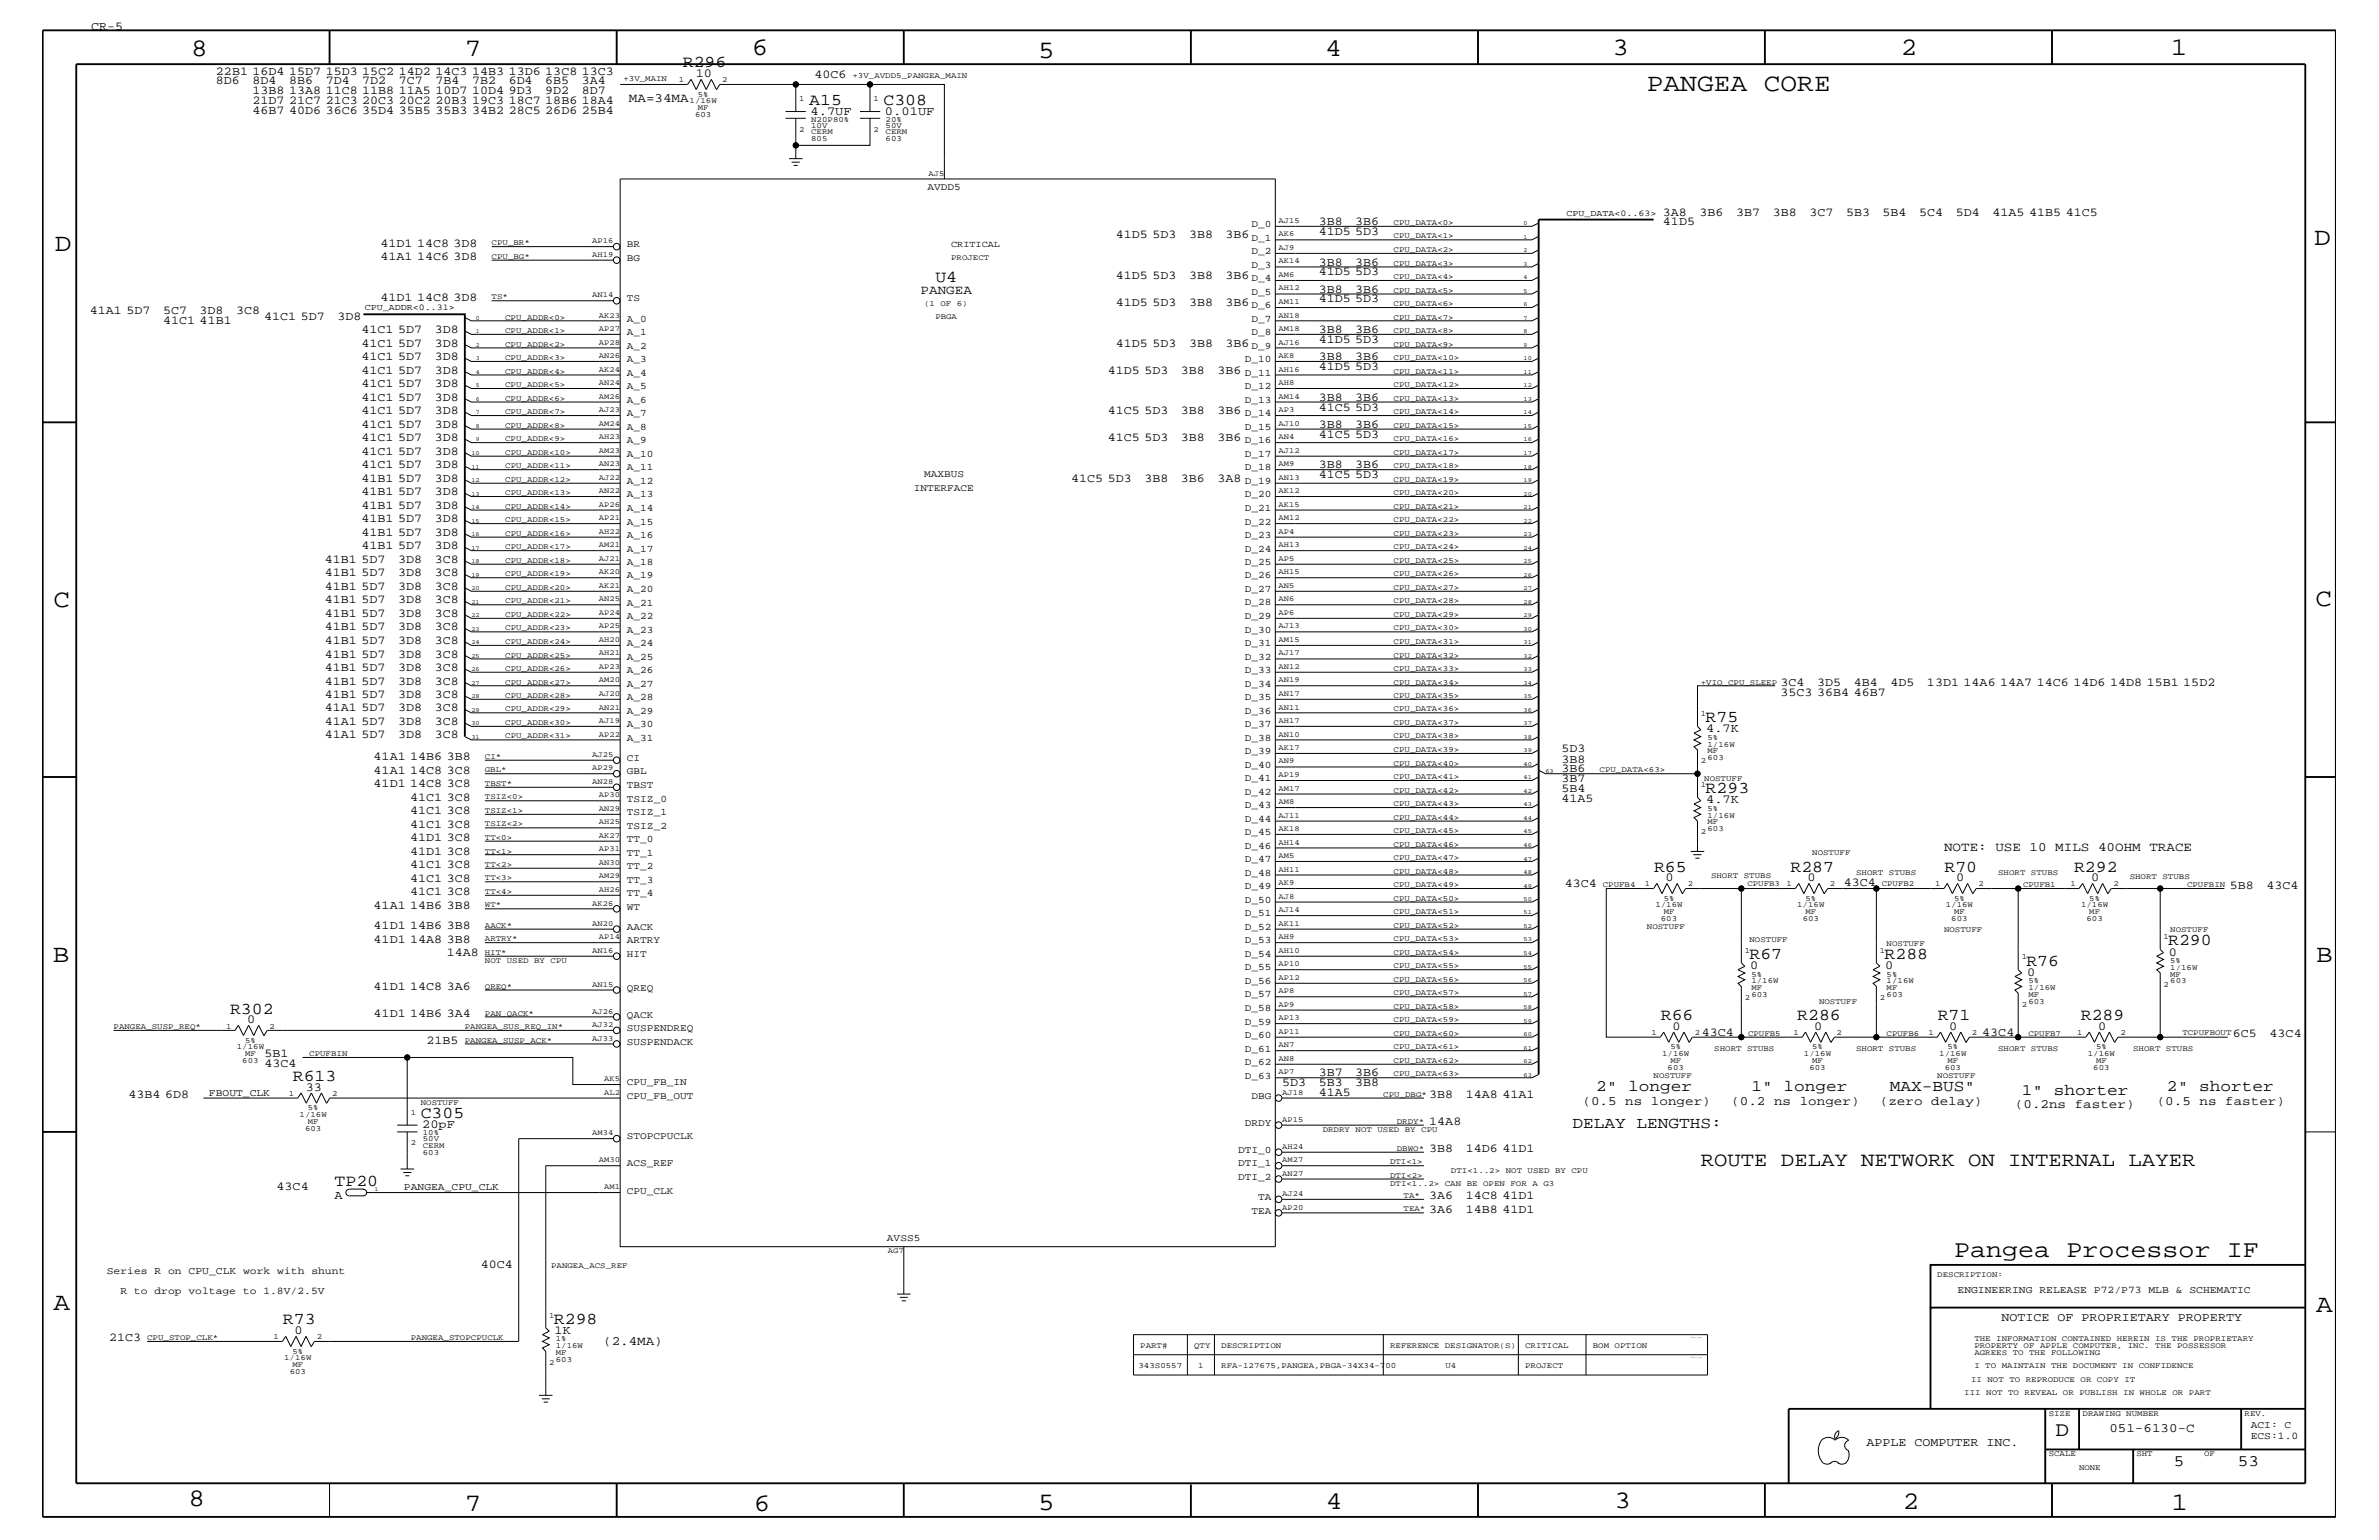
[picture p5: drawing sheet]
<svg xmlns="http://www.w3.org/2000/svg" width="432mm" height="279mm" viewBox="0 0 432 279" stroke-linecap="round" stroke-linejoin="round" font-family="sans-serif">
<defs><g id="words">
<g font-size="4.6">
<text x="34.7" y="10.2">8</text>
<text x="84.4" y="10.2">7</text>
<text x="136.4" y="10">6</text>
<text x="188.4" y="10.6">5</text>
<text x="240.5" y="10.2">4</text>
<text x="292.7" y="10">3</text>
<text x="345" y="9.9">2</text>
<text x="394" y="9.9">1</text>
<text x="298.9" y="16.6">PANGEA CORE</text>
<text x="9.9" y="45.6">D</text>
<text x="420" y="44.5">D</text>
<text x="9.7" y="110.2">C</text>
<text x="420.3" y="110">C</text>
<text x="9.6" y="174.6">B</text>
<text x="420.4" y="174.5">B</text>
<text x="9.7" y="237.7">A</text>
<text x="420.4" y="238.1">A</text>
<text x="34.2" y="273.3">8</text>
<text x="84.4" y="274.1">7</text>
<text x="136.8" y="274.1">6</text>
<text x="188.4" y="273.9">5</text>
<text x="240.7" y="273.8">4</text>
<text x="293" y="273.6">3</text>
<text x="345.4" y="273.8">2</text>
<text x="394.2" y="274">1</text>
</g>
<text font-size="4.4" x="354.7" y="228">Pangea Processor IF</text>
<text font-size="3.8" x="373.1" y="260.5">D</text>
<text font-size="3.6" x="308.7" y="211.5">ROUTE DELAY NETWORK ON INTERNAL LAYER</text>
<g font-size="3">
<text x="123.9" y="12.2">R296</text>
<text x="146.9" y="19">A15</text>
<text x="160.4" y="19">C308</text>
<text x="169.8" y="51.1">U4</text>
<text x="309.6" y="131.1">R75</text>
<text x="309.6" y="143.9">R293</text>
<text x="300.2" y="158.2">R65</text>
<text x="325" y="158.2">R287</text>
<text x="352.9" y="158.2">R70</text>
<text x="376.4" y="158.2">R292</text>
<text x="317.5" y="173.9">R67</text>
<text x="342.1" y="173.9">R288</text>
<text x="393.5" y="171.5">R290</text>
<text x="367.8" y="175.2">R76</text>
<text x="41.8" y="183.9">R302</text>
<text x="301.5" y="185.1">R66</text>
<text x="326.2" y="185.1">R286</text>
<text x="351.7" y="185.1">R71</text>
<text x="377.7" y="185.1">R289</text>
<text x="53.1" y="196.2">R613</text>
<text x="76.4" y="202.9">C305</text>
<text x="60.7" y="215.1">TP20</text>
<text x="51.4" y="240.3">R73</text>
<text x="100.5" y="240.2">R298</text>
</g>
<g font-size="2.9">
<text x="289.7" y="198">2&quot; longer</text>
<text x="317.9" y="198">1&quot; longer</text>
<text x="343" y="198">MAX-BUS&quot;</text>
<text x="393.3" y="198">2&quot; shorter</text>
<text x="366.9" y="198.6">1&quot; shorter</text>
<text x="285.4" y="204.7">DELAY LENGTHS:</text>
<text x="394.5" y="266">5</text>
<text x="406.2" y="266">53</text>
</g>
<g font-size="2.3">
<text x="114.2" y="18.4">MA=34MA</text>
<text x="167.1" y="53.3">PANGEA</text>
<text x="352.8" y="154.5">NOTE: USE 10 MILS 40OHM TRACE</text>
<text x="287.2" y="200.4">(0.5 ns longer)</text>
<text x="314.2" y="200.4">(0.2 ns longer)</text>
<text x="341.2" y="200.4">(zero delay)</text>
<text x="365.7" y="201">(0.2ns faster)</text>
<text x="391.5" y="200.4">(0.5 ns faster)</text>
<text x="109.5" y="244">(2.4MA)</text>
<text x="382.9" y="259.9">051-6130-C</text>
</g>
<g font-size="2.2">
<text x="16.6" y="5.5">CR-5</text>
<text x="39.2" y="15.3">8D6</text>
<text x="39.2" y="13.5">22B1 16D4 15D7 15D3 15C2 14D2 14C3 14B3 13D6 13C8 13C3</text>
<text x="45.8" y="15.3">8D4</text>
<text x="45.8" y="17.1">13B8 13A8 11C8 11B8 11A5 10D7 10D4 9D3</text>
<text x="52.5" y="15.3">8B6</text>
<text x="59.1" y="15.3">7D4</text>
<text x="65.7" y="15.3">7D2</text>
<text x="72.4" y="15.3">7C7</text>
<text x="79" y="15.3">7B4</text>
<text x="85.7" y="15.3">7B2</text>
<text x="92.3" y="15.3">6D4</text>
<text x="99" y="15.3">6B5</text>
<text x="99" y="17.1">9D2</text>
<text x="105.6" y="15.3">3A4</text>
<text x="105.6" y="17.1">8D7</text>
<text x="126.3" y="14">10</text>
<text x="147.8" y="14.1">40C6</text>
<text x="45.8" y="18.9">21D7 21C7 21C3 20C3 20C2 20B3 19C3 18C7 18B6 18A4</text>
<text x="45.8" y="20.7">46B7 40D6 36C6 35D4 35B5 35B3 34B2 28C5 26D6 25B4</text>
<text x="147.1" y="20.8">4.7UF</text>
<text x="160.6" y="20.8">0.01UF</text>
<text x="239.4" y="40.8">3B8</text>
<text x="246" y="40.8">3B6</text>
<text x="301.8" y="39.1">3A8</text>
<text x="301.8" y="40.9">41D5</text>
<text x="308.5" y="39.1">3B6</text>
<text x="315.1" y="39.1">3B7</text>
<text x="321.8" y="39.1">3B8</text>
<text x="328.4" y="39.1">3C7</text>
<text x="335.1" y="39.1">5B3</text>
<text x="341.7" y="39.1">5B4</text>
<text x="348.4" y="39.1">5C4</text>
<text x="355" y="39.1">5D4</text>
<text x="361.7" y="39.1">41A5 41B5 41C5</text>
<text x="69" y="44.7">41D1 14C8 3D8</text>
<text x="69" y="47.2">41A1 14C6 3D8</text>
<text x="202.5" y="43.3">41D5 5D3</text>
<text x="215.8" y="43.3">3B8</text>
<text x="222.5" y="43.3">3B6</text>
<text x="239.4" y="42.6">41D5 5D3</text>
<text x="202.5" y="50.6">41D5 5D3</text>
<text x="215.8" y="50.6">3B8</text>
<text x="222.5" y="50.6">3B6</text>
<text x="239.4" y="53.1">3B8</text>
<text x="239.4" y="48.2">3B8</text>
<text x="239.4" y="50">41D5 5D3</text>
<text x="246" y="53.1">3B6</text>
<text x="246" y="48.2">3B6</text>
<text x="16.3" y="57">41A1 5D7</text>
<text x="29.6" y="57">5C7</text>
<text x="29.6" y="58.8">41C1 41B1</text>
<text x="36.2" y="57">3D8</text>
<text x="42.9" y="57">3C8</text>
<text x="48" y="58">41C1 5D7</text>
<text x="61.3" y="58">3D8</text>
<text x="69" y="54.6">41D1 14C8 3D8</text>
<text x="202.5" y="55.5">41D5 5D3</text>
<text x="215.8" y="55.5">3B8</text>
<text x="222.5" y="55.5">3B6</text>
<text x="239.4" y="54.9">41D5 5D3</text>
<text x="65.6" y="65.3">41C1 5D7</text>
<text x="65.6" y="60.5">41C1 5D7</text>
<text x="65.6" y="62.9">41C1 5D7</text>
<text x="78.9" y="65.3">3D8</text>
<text x="78.9" y="60.5">3D8</text>
<text x="78.9" y="62.9">3D8</text>
<text x="202.5" y="62.9">41D5 5D3</text>
<text x="215.8" y="62.9">3B8</text>
<text x="222.5" y="62.9">3B6</text>
<text x="239.4" y="65.3">3B8</text>
<text x="239.4" y="60.5">3B8</text>
<text x="239.4" y="62.2">41D5 5D3</text>
<text x="246" y="65.3">3B6</text>
<text x="246" y="60.5">3B6</text>
<text x="65.6" y="70.2">41C1 5D7</text>
<text x="65.6" y="67.8">41C1 5D7</text>
<text x="78.9" y="70.2">3D8</text>
<text x="78.9" y="67.8">3D8</text>
<text x="201.1" y="67.8">41D5 5D3</text>
<text x="214.3" y="67.8">3B8</text>
<text x="221" y="67.8">3B6</text>
<text x="239.4" y="67.1">41D5 5D3</text>
<text x="65.6" y="77.6">41C1 5D7</text>
<text x="65.6" y="75.1">41C1 5D7</text>
<text x="65.6" y="72.7">41C1 5D7</text>
<text x="78.9" y="77.6">3D8</text>
<text x="78.9" y="75.1">3D8</text>
<text x="78.9" y="72.7">3D8</text>
<text x="201.1" y="75.1">41C5 5D3</text>
<text x="214.3" y="75.1">3B8</text>
<text x="221" y="75.1">3B6</text>
<text x="239.4" y="77.6">3B8</text>
<text x="239.4" y="72.7">3B8</text>
<text x="239.4" y="74.5">41C5 5D3</text>
<text x="246" y="77.6">3B6</text>
<text x="246" y="72.7">3B6</text>
<text x="65.6" y="82.5">41C1 5D7</text>
<text x="65.6" y="80.1">41C1 5D7</text>
<text x="78.9" y="82.5">3D8</text>
<text x="78.9" y="80.1">3D8</text>
<text x="201.1" y="80.1">41C5 5D3</text>
<text x="214.3" y="80.1">3B8</text>
<text x="221" y="80.1">3B6</text>
<text x="239.4" y="79.4">41C5 5D3</text>
<text x="65.6" y="89.9">41B1 5D7</text>
<text x="65.6" y="87.4">41B1 5D7</text>
<text x="65.6" y="85">41C1 5D7</text>
<text x="78.9" y="89.9">3D8</text>
<text x="78.9" y="87.4">3D8</text>
<text x="78.9" y="85">3D8</text>
<text x="194.4" y="87.4">41C5 5D3</text>
<text x="207.7" y="87.4">3B8</text>
<text x="214.3" y="87.4">3B6</text>
<text x="221" y="87.4">3A8</text>
<text x="239.4" y="85">3B8</text>
<text x="239.4" y="86.7">41C5 5D3</text>
<text x="246" y="85">3B6</text>
<text x="65.6" y="94.8">41B1 5D7</text>
<text x="65.6" y="92.3">41B1 5D7</text>
<text x="78.9" y="94.8">3D8</text>
<text x="78.9" y="92.3">3D8</text>
<text x="65.6" y="99.7">41B1 5D7</text>
<text x="65.6" y="97.2">41B1 5D7</text>
<text x="78.9" y="99.7">3D8</text>
<text x="78.9" y="97.2">3D8</text>
<text x="59" y="107">41B1 5D7</text>
<text x="59" y="104.6">41B1 5D7</text>
<text x="59" y="102.1">41B1 5D7</text>
<text x="72.3" y="107">3D8</text>
<text x="72.3" y="104.6">3D8</text>
<text x="72.3" y="102.1">3D8</text>
<text x="78.9" y="107">3C8</text>
<text x="78.9" y="104.6">3C8</text>
<text x="78.9" y="102.1">3C8</text>
<text x="59" y="111.9">41B1 5D7</text>
<text x="59" y="109.5">41B1 5D7</text>
<text x="72.3" y="111.9">3D8</text>
<text x="72.3" y="109.5">3D8</text>
<text x="78.9" y="111.9">3C8</text>
<text x="78.9" y="109.5">3C8</text>
<text x="59" y="119.3">41B1 5D7</text>
<text x="59" y="116.8">41B1 5D7</text>
<text x="59" y="114.4">41B1 5D7</text>
<text x="72.3" y="119.3">3D8</text>
<text x="72.3" y="116.8">3D8</text>
<text x="72.3" y="114.4">3D8</text>
<text x="78.9" y="119.3">3C8</text>
<text x="78.9" y="116.8">3C8</text>
<text x="78.9" y="114.4">3C8</text>
<text x="59" y="124.2">41B1 5D7</text>
<text x="59" y="121.8">41B1 5D7</text>
<text x="72.3" y="124.2">3D8</text>
<text x="72.3" y="121.8">3D8</text>
<text x="78.9" y="124.2">3C8</text>
<text x="78.9" y="121.8">3C8</text>
<text x="323.2" y="124.4">3C4</text>
<text x="329.8" y="124.4">3D5</text>
<text x="336.5" y="124.4">4B4</text>
<text x="343.1" y="124.4">4D5</text>
<text x="349.8" y="124.4">13D1 14A6 14A7 14C6 14D6 14D8 15B1 15D2</text>
<text x="59" y="131.5">41A1 5D7</text>
<text x="59" y="129.1">41A1 5D7</text>
<text x="59" y="126.6">41B1 5D7</text>
<text x="72.3" y="131.5">3D8</text>
<text x="72.3" y="129.1">3D8</text>
<text x="72.3" y="126.6">3D8</text>
<text x="78.9" y="131.5">3C8</text>
<text x="78.9" y="129.1">3C8</text>
<text x="78.9" y="126.6">3C8</text>
<text x="323.2" y="126.2">35C3 36B4 46B7</text>
<text x="59" y="134">41A1 5D7</text>
<text x="67.8" y="137.9">41A1 14B6 3B8</text>
<text x="72.3" y="134">3D8</text>
<text x="78.9" y="134">3C8</text>
<text x="283.4" y="136.5">5D3</text>
<text x="309.7" y="132.9">4.7K</text>
<text x="67.8" y="142.8">41D1 14C8 3C8</text>
<text x="67.8" y="140.4">41A1 14C8 3C8</text>
<text x="283.4" y="140.1">3B6</text>
<text x="283.4" y="141.9">3B7</text>
<text x="283.4" y="138.3">3B8</text>
<text x="283.4" y="143.7">5B4</text>
<text x="74.5" y="147.7">41C1 3C8</text>
<text x="74.5" y="145.3">41C1 3C8</text>
<text x="283.4" y="145.5">41A5</text>
<text x="309.7" y="145.8">4.7K</text>
<text x="74.5" y="155.1">41D1 3C8</text>
<text x="74.5" y="152.6">41D1 3C8</text>
<text x="74.5" y="150.2">41C1 3C8</text>
<text x="74.5" y="160">41C1 3C8</text>
<text x="74.5" y="157.5">41C1 3C8</text>
<text x="284" y="161">43C4</text>
<text x="302.3" y="159.9">0</text>
<text x="328.1" y="159.9">0</text>
<text x="334.6" y="160.8">43C4</text>
<text x="355" y="159.9">0</text>
<text x="379.6" y="159.9">0</text>
<text x="404.7" y="161.2">5B8</text>
<text x="411.4" y="161.2">43C4</text>
<text x="67.8" y="164.9">41A1 14B6 3B8</text>
<text x="74.5" y="162.4">41C1 3C8</text>
<text x="67.8" y="171">41D1 14A8 3B8</text>
<text x="67.8" y="168.6">41D1 14B6 3B8</text>
<text x="81.1" y="173.5">14A8</text>
<text x="393.7" y="173.4">0</text>
<text x="67.8" y="179.6">41D1 14C8 3A6</text>
<text x="317.7" y="175.8">0</text>
<text x="342.2" y="175.8">0</text>
<text x="367.9" y="177">0</text>
<text x="44.9" y="185.6">0</text>
<text x="67.8" y="184.5">41D1 14B6 3A4</text>
<text x="48" y="191.9">5B1</text>
<text x="77.4" y="189.4">21B5</text>
<text x="303.6" y="186.8">0</text>
<text x="308.9" y="188">43C4</text>
<text x="329.3" y="186.8">0</text>
<text x="353.8" y="186.8">0</text>
<text x="359.8" y="188">43C4</text>
<text x="380.8" y="186.8">0</text>
<text x="405.3" y="188.2">6C5</text>
<text x="411.9" y="188.2">43C4</text>
<text x="48" y="193.6">43C4</text>
<text x="55.5" y="197.9">33</text>
<text x="232.7" y="197.1">5D3</text>
<text x="239.4" y="195.3">3B7</text>
<text x="239.4" y="197.1">5B3</text>
<text x="246" y="195.3">3B6</text>
<text x="246" y="197.1">3B8</text>
<text x="23.3" y="199.2">43B4 6D8</text>
<text x="239.4" y="198.9">41A5</text>
<text x="259.4" y="199.2">3B8</text>
<text x="266.1" y="199.2">14A8 41A1</text>
<text x="76.6" y="204.7">20pF</text>
<text x="259.4" y="204.1">14A8</text>
<text x="259.4" y="209">3B8</text>
<text x="266.1" y="209">14D6 41D1</text>
<text x="50.2" y="216">43C4</text>
<text x="60.7" y="217.5">A</text>
<text x="259.4" y="220">3A6</text>
<text x="259.4" y="217.6">3A6</text>
<text x="266.1" y="220">14B8 41D1</text>
<text x="266.1" y="217.6">14C8 41D1</text>
<text x="87.2" y="230">40C4</text>
<text x="363.3" y="239.7">NOTICE OF PROPRIETARY PROPERTY</text>
<text x="19.8" y="243.4">21C3</text>
<text x="53.4" y="242">0</text>
<text x="100.7" y="242">1K</text>
<text x="338.8" y="262.3">APPLE COMPUTER INC.</text>
</g>
<g font-size="1.9">
<text x="37.9" y="198.8">FBOUT_CLK</text>
<text x="73.3" y="216">PANGEA_CPU_CLK</text>
<text x="19.4" y="231.1">Series R on CPU_CLK work with shunt</text>
<text x="21.8" y="234.8">R to drop voltage to 1.8V/2.5V</text>
<text x="355.3" y="234.7">ENGINEERING RELEASE P72/P73 MLB &amp; SCHEMATIC</text>
<text x="408.5" y="261.1">ECS:1.0</text>
<text x="408.5" y="259.1">ACI: C</text>
</g>
<g font-size="1.8">
<text x="168.3" y="34.5">AVDD5</text>
<text x="227.2" y="41.2">D_0</text>
<text x="113.8" y="44.9">BR</text>
<text x="113.8" y="47.3">BG</text>
<text x="227.2" y="46.1">D_2</text>
<text x="227.2" y="43.6">D_1</text>
<text x="227.2" y="53.5">D_5</text>
<text x="227.2" y="51">D_4</text>
<text x="227.2" y="48.6">D_3</text>
<text x="113.8" y="58.4">A_0</text>
<text x="113.8" y="54.7">TS</text>
<text x="227.2" y="58.4">D_7</text>
<text x="227.2" y="55.9">D_6</text>
<text x="113.8" y="65.7">A_3</text>
<text x="113.8" y="63.3">A_2</text>
<text x="113.8" y="60.8">A_1</text>
<text x="225.9" y="65.7">D_10</text>
<text x="227.2" y="63.3">D_9</text>
<text x="227.2" y="60.8">D_8</text>
<text x="113.8" y="70.7">A_5</text>
<text x="113.8" y="68.2">A_4</text>
<text x="225.9" y="70.7">D_12</text>
<text x="225.9" y="68.2">D_11</text>
<text x="113.8" y="73.1">A_6</text>
<text x="113.8" y="75.5">A_7</text>
<text x="113.8" y="78">A_8</text>
<text x="225.9" y="78">D_15</text>
<text x="225.9" y="75.5">D_14</text>
<text x="225.9" y="73.1">D_13</text>
<text x="113.8" y="82.9">A_10</text>
<text x="113.8" y="80.4">A_9</text>
<text x="225.9" y="82.9">D_17</text>
<text x="225.9" y="80.4">D_16</text>
<text x="113.8" y="87.8">A_12</text>
<text x="113.8" y="85.3">A_11</text>
<text x="165.9" y="89">INTERFACE</text>
<text x="167.7" y="86.6">MAXBUS</text>
<text x="225.9" y="87.8">D_19</text>
<text x="225.9" y="85.3">D_18</text>
<text x="113.8" y="95.2">A_15</text>
<text x="113.8" y="90.3">A_13</text>
<text x="113.8" y="92.7">A_14</text>
<text x="225.9" y="92.7">D_21</text>
<text x="225.9" y="95.2">D_22</text>
<text x="225.9" y="90.3">D_20</text>
<text x="113.8" y="97.6">A_16</text>
<text x="113.8" y="100.1">A_17</text>
<text x="225.9" y="100.1">D_24</text>
<text x="225.9" y="97.6">D_23</text>
<text x="113.8" y="107.4">A_20</text>
<text x="113.8" y="102.5">A_18</text>
<text x="113.8" y="104.9">A_19</text>
<text x="225.9" y="107.4">D_27</text>
<text x="225.9" y="104.9">D_26</text>
<text x="225.9" y="102.5">D_25</text>
<text x="113.8" y="112.3">A_22</text>
<text x="113.8" y="109.9">A_21</text>
<text x="225.9" y="112.3">D_29</text>
<text x="225.9" y="109.9">D_28</text>
<text x="113.8" y="119.7">A_25</text>
<text x="113.8" y="114.8">A_23</text>
<text x="113.8" y="117.2">A_24</text>
<text x="225.9" y="119.7">D_32</text>
<text x="225.9" y="117.2">D_31</text>
<text x="225.9" y="114.8">D_30</text>
<text x="113.8" y="122.1">A_26</text>
<text x="113.8" y="124.6">A_27</text>
<text x="225.9" y="124.6">D_34</text>
<text x="225.9" y="122.1">D_33</text>
<text x="113.8" y="132">A_30</text>
<text x="113.8" y="129.5">A_29</text>
<text x="113.8" y="127">A_28</text>
<text x="225.9" y="129.5">D_36</text>
<text x="225.9" y="127">D_35</text>
<text x="225.9" y="132">D_37</text>
<text x="113.8" y="134.4">A_31</text>
<text x="225.9" y="136.8">D_39</text>
<text x="225.9" y="134.4">D_38</text>
<text x="113.8" y="138">CI</text>
<text x="113.8" y="140.5">GBL</text>
<text x="113.8" y="143">TBST</text>
<text x="225.9" y="141.7">D_41</text>
<text x="225.9" y="139.3">D_40</text>
<text x="113.8" y="147.9">TSIZ_1</text>
<text x="113.8" y="145.4">TSIZ_0</text>
<text x="225.9" y="149.1">D_44</text>
<text x="225.9" y="146.6">D_43</text>
<text x="225.9" y="144.2">D_42</text>
<text x="113.8" y="152.8">TT_0</text>
<text x="113.8" y="150.3">TSIZ_2</text>
<text x="113.8" y="155.2">TT_1</text>
<text x="225.9" y="154">D_46</text>
<text x="225.9" y="151.6">D_45</text>
<text x="113.8" y="160.1">TT_3</text>
<text x="113.8" y="157.7">TT_2</text>
<text x="225.9" y="161.4">D_49</text>
<text x="225.9" y="158.9">D_48</text>
<text x="225.9" y="156.5">D_47</text>
<text x="113.8" y="165.1">WT</text>
<text x="113.8" y="162.6">TT_4</text>
<text x="225.9" y="166.2">D_51</text>
<text x="225.9" y="163.8">D_50</text>
<text x="113.8" y="173.6">HIT</text>
<text x="113.8" y="171.2">ARTRY</text>
<text x="113.8" y="168.7">AACK</text>
<text x="225.9" y="173.6">D_54</text>
<text x="225.9" y="171.2">D_53</text>
<text x="225.9" y="168.7">D_52</text>
<text x="113.8" y="179.7">QREQ</text>
<text x="225.9" y="178.5">D_56</text>
<text x="225.9" y="176.1">D_55</text>
<text x="113.8" y="184.7">QACK</text>
<text x="225.9" y="185.9">D_59</text>
<text x="225.9" y="183.4">D_58</text>
<text x="225.9" y="181">D_57</text>
<text x="113.8" y="189.6">SUSPENDACK</text>
<text x="113.8" y="187.1">SUSPENDREQ</text>
<text x="225.9" y="190.8">D_61</text>
<text x="225.9" y="188.3">D_60</text>
<text x="113.8" y="196.9">CPU_FB_IN</text>
<text x="225.9" y="195.7">D_63</text>
<text x="225.9" y="193.3">D_62</text>
<text x="113.8" y="199.3">CPU_FB_OUT</text>
<text x="227.2" y="199.3">DBG</text>
<text x="113.8" y="206.7">STOPCPUCLK</text>
<text x="224.7" y="209.2">DTI_0</text>
<text x="225.9" y="204.3">DRDY</text>
<text x="113.8" y="211.6">ACS_REF</text>
<text x="224.7" y="214.1">DTI_2</text>
<text x="224.7" y="211.6">DTI_1</text>
<text x="113.8" y="216.5">CPU_CLK</text>
<text x="227.2" y="220.2">TEA</text>
<text x="228.4" y="217.8">TA</text>
<text x="161" y="225.1">AVSS5</text>
</g>
<text font-size="1.7" x="172.6" y="44.7">CRITICAL</text>
<g font-size="1.6">
<text x="284.3" y="39.1">CPU_DATA&lt;0..63&gt;</text>
<text x="66.2" y="56.3">CPU_ADDR&lt;0..31&gt;</text>
</g>
<g font-size="1.5">
<text x="113.2" y="14.6">+3V_MAIN</text>
<text x="123.2" y="14.9">1</text>
<text x="126.7" y="17.5">5%</text>
<text x="131.1" y="14.9">2</text>
<text x="154.7" y="14.1">+3V_AVDD5_PANGEA_MAIN</text>
<text x="125.2" y="18.8">1/16W</text>
<text x="126.2" y="21.2">603</text>
<text x="126.7" y="20">MF</text>
<text x="145" y="23.9">2</text>
<text x="145" y="18.4">1</text>
<text x="147.2" y="23.2">10V</text>
<text x="147.2" y="22.1">N20P80%</text>
<text x="158.5" y="23.9">2</text>
<text x="158.5" y="18.4">1</text>
<text x="160.7" y="23.2">50V</text>
<text x="160.7" y="22.1">20%</text>
<text x="147.2" y="25.6">805</text>
<text x="147.2" y="24.4">CERM</text>
<text x="160.7" y="25.6">603</text>
<text x="160.7" y="24.4">CERM</text>
<text x="252.9" y="40.8">CPU_DATA&lt;0&gt;</text>
<text x="89.2" y="44.5">CPU_BR*</text>
<text x="89.2" y="46.9">CPU_BG*</text>
<text x="172.6" y="47.2">PROJECT</text>
<text x="252.9" y="43.3">CPU_DATA&lt;1&gt;</text>
<text x="252.9" y="45.7">CPU_DATA&lt;2&gt;</text>
<text x="252.9" y="50.6">CPU_DATA&lt;4&gt;</text>
<text x="252.9" y="53.1">CPU_DATA&lt;5&gt;</text>
<text x="252.9" y="48.2">CPU_DATA&lt;3&gt;</text>
<text x="89.2" y="54.3">TS*</text>
<text x="91.7" y="58">CPU_ADDR&lt;0&gt;</text>
<text x="167.7" y="55.5">(1 OF 6)</text>
<text x="169.8" y="57.9">PBGA</text>
<text x="252.9" y="55.5">CPU_DATA&lt;6&gt;</text>
<text x="252.9" y="58">CPU_DATA&lt;7&gt;</text>
<text x="91.7" y="65.3">CPU_ADDR&lt;3&gt;</text>
<text x="91.7" y="60.5">CPU_ADDR&lt;1&gt;</text>
<text x="91.7" y="62.9">CPU_ADDR&lt;2&gt;</text>
<text x="252.9" y="62.9">CPU_DATA&lt;9&gt;</text>
<text x="252.9" y="65.3">CPU_DATA&lt;10&gt;</text>
<text x="252.9" y="60.5">CPU_DATA&lt;8&gt;</text>
<text x="91.7" y="70.2">CPU_ADDR&lt;5&gt;</text>
<text x="91.7" y="67.8">CPU_ADDR&lt;4&gt;</text>
<text x="252.9" y="67.8">CPU_DATA&lt;11&gt;</text>
<text x="252.9" y="70.2">CPU_DATA&lt;12&gt;</text>
<text x="91.7" y="77.6">CPU_ADDR&lt;8&gt;</text>
<text x="91.7" y="75.1">CPU_ADDR&lt;7&gt;</text>
<text x="91.7" y="72.7">CPU_ADDR&lt;6&gt;</text>
<text x="252.9" y="75.1">CPU_DATA&lt;14&gt;</text>
<text x="252.9" y="77.6">CPU_DATA&lt;15&gt;</text>
<text x="252.9" y="72.7">CPU_DATA&lt;13&gt;</text>
<text x="91.7" y="82.5">CPU_ADDR&lt;10&gt;</text>
<text x="91.7" y="80.1">CPU_ADDR&lt;9&gt;</text>
<text x="252.9" y="80">CPU_DATA&lt;16&gt;</text>
<text x="252.9" y="82.5">CPU_DATA&lt;17&gt;</text>
<text x="91.7" y="89.9">CPU_ADDR&lt;13&gt;</text>
<text x="91.7" y="87.4">CPU_ADDR&lt;12&gt;</text>
<text x="91.7" y="85">CPU_ADDR&lt;11&gt;</text>
<text x="252.9" y="87.4">CPU_DATA&lt;19&gt;</text>
<text x="252.9" y="89.9">CPU_DATA&lt;20&gt;</text>
<text x="252.9" y="85">CPU_DATA&lt;18&gt;</text>
<text x="91.7" y="94.8">CPU_ADDR&lt;15&gt;</text>
<text x="91.7" y="92.3">CPU_ADDR&lt;14&gt;</text>
<text x="252.9" y="94.8">CPU_DATA&lt;22&gt;</text>
<text x="252.9" y="92.3">CPU_DATA&lt;21&gt;</text>
<text x="91.7" y="99.7">CPU_ADDR&lt;17&gt;</text>
<text x="91.7" y="97.2">CPU_ADDR&lt;16&gt;</text>
<text x="252.9" y="99.7">CPU_DATA&lt;24&gt;</text>
<text x="252.9" y="97.2">CPU_DATA&lt;23&gt;</text>
<text x="91.7" y="107">CPU_ADDR&lt;20&gt;</text>
<text x="91.7" y="104.6">CPU_ADDR&lt;19&gt;</text>
<text x="91.7" y="102.1">CPU_ADDR&lt;18&gt;</text>
<text x="252.9" y="107">CPU_DATA&lt;27&gt;</text>
<text x="252.9" y="104.6">CPU_DATA&lt;26&gt;</text>
<text x="252.9" y="102.1">CPU_DATA&lt;25&gt;</text>
<text x="91.7" y="111.9">CPU_ADDR&lt;22&gt;</text>
<text x="91.7" y="109.5">CPU_ADDR&lt;21&gt;</text>
<text x="252.9" y="111.9">CPU_DATA&lt;29&gt;</text>
<text x="252.9" y="109.5">CPU_DATA&lt;28&gt;</text>
<text x="91.7" y="119.3">CPU_ADDR&lt;25&gt;</text>
<text x="91.7" y="116.8">CPU_ADDR&lt;24&gt;</text>
<text x="91.7" y="114.4">CPU_ADDR&lt;23&gt;</text>
<text x="252.9" y="119.3">CPU_DATA&lt;32&gt;</text>
<text x="252.9" y="116.8">CPU_DATA&lt;31&gt;</text>
<text x="252.9" y="114.4">CPU_DATA&lt;30&gt;</text>
<text x="91.7" y="124.2">CPU_ADDR&lt;27&gt;</text>
<text x="91.7" y="121.8">CPU_ADDR&lt;26&gt;</text>
<text x="252.9" y="124.2">CPU_DATA&lt;34&gt;</text>
<text x="252.9" y="121.7">CPU_DATA&lt;33&gt;</text>
<text x="308.7" y="124.2">+VIO_CPU_SLEEP</text>
<text x="91.7" y="131.5">CPU_ADDR&lt;30&gt;</text>
<text x="91.7" y="129.1">CPU_ADDR&lt;29&gt;</text>
<text x="91.7" y="126.6">CPU_ADDR&lt;28&gt;</text>
<text x="252.9" y="131.5">CPU_DATA&lt;37&gt;</text>
<text x="252.9" y="126.6">CPU_DATA&lt;35&gt;</text>
<text x="252.9" y="129.1">CPU_DATA&lt;36&gt;</text>
<text x="308.7" y="130">1</text>
<text x="88" y="137.7">CI*</text>
<text x="91.7" y="134">CPU_ADDR&lt;31&gt;</text>
<text x="252.9" y="136.4">CPU_DATA&lt;39&gt;</text>
<text x="252.9" y="134">CPU_DATA&lt;38&gt;</text>
<text x="309.9" y="137.9">603</text>
<text x="309.9" y="136.7">MF</text>
<text x="309.9" y="135.5">1/16W</text>
<text x="309.9" y="134.2">5%</text>
<text x="88" y="142.6">TBST*</text>
<text x="88" y="140.1">GBL*</text>
<text x="252.9" y="143.8">CPU_DATA&lt;42&gt;</text>
<text x="252.9" y="141.4">CPU_DATA&lt;41&gt;</text>
<text x="252.9" y="138.9">CPU_DATA&lt;40&gt;</text>
<text x="290.3" y="140.1">CPU_DATA&lt;63&gt;</text>
<text x="308.7" y="142.8">1</text>
<text x="308.7" y="138.5">2</text>
<text x="309.3" y="141.6">NOSTUFF</text>
<text x="88" y="147.5">TSIZ&lt;1&gt;</text>
<text x="88" y="149.9">TSIZ&lt;2&gt;</text>
<text x="88" y="145">TSIZ&lt;0&gt;</text>
<text x="252.9" y="148.7">CPU_DATA&lt;44&gt;</text>
<text x="252.9" y="146.3">CPU_DATA&lt;43&gt;</text>
<text x="309.9" y="149.6">MF</text>
<text x="309.9" y="148.3">1/16W</text>
<text x="309.9" y="147.1">5%</text>
<text x="88" y="154.9">TT&lt;1&gt;</text>
<text x="88" y="152.4">TT&lt;0&gt;</text>
<text x="252.9" y="151.2">CPU_DATA&lt;45&gt;</text>
<text x="252.9" y="153.6">CPU_DATA&lt;46&gt;</text>
<text x="308.7" y="151.4">2</text>
<text x="309.9" y="150.8">603</text>
<text x="328.9" y="155.2">NOSTUFF</text>
<text x="88" y="159.7">TT&lt;3&gt;</text>
<text x="88" y="157.3">TT&lt;2&gt;</text>
<text x="252.9" y="156.1">CPU_DATA&lt;47&gt;</text>
<text x="252.9" y="158.5">CPU_DATA&lt;48&gt;</text>
<text x="252.9" y="161">CPU_DATA&lt;49&gt;</text>
<text x="290.9" y="161">CPUFB4</text>
<text x="298.5" y="160.8">1</text>
<text x="306.4" y="160.8">2</text>
<text x="310.6" y="159.4">SHORT STUBS</text>
<text x="317.2" y="160.8">CPUFB3</text>
<text x="324.3" y="160.8">1</text>
<text x="332.1" y="160.8">2</text>
<text x="336.9" y="158.8">SHORT STUBS</text>
<text x="341.5" y="160.8">CPUFB2</text>
<text x="351.2" y="160.8">1</text>
<text x="359.1" y="160.8">2</text>
<text x="362.7" y="158.8">SHORT STUBS</text>
<text x="367.2" y="161">CPUFB1</text>
<text x="375.8" y="160.8">1</text>
<text x="383.6" y="160.8">2</text>
<text x="386.5" y="159.4">SHORT STUBS</text>
<text x="397" y="161">CPUFBIN</text>
<text x="88" y="164.6">WT*</text>
<text x="88" y="162.2">TT&lt;4&gt;</text>
<text x="252.9" y="163.4">CPU_DATA&lt;50&gt;</text>
<text x="252.9" y="165.9">CPU_DATA&lt;51&gt;</text>
<text x="300.5" y="164.6">1/16W</text>
<text x="301.5" y="167.1">603</text>
<text x="302" y="165.9">MF</text>
<text x="302" y="163.4">5%</text>
<text x="326.2" y="164.6">1/16W</text>
<text x="327.2" y="167.1">603</text>
<text x="327.7" y="165.9">MF</text>
<text x="327.7" y="163.4">5%</text>
<text x="353.2" y="164.6">1/16W</text>
<text x="354.2" y="167.1">603</text>
<text x="354.7" y="165.9">MF</text>
<text x="354.7" y="163.4">5%</text>
<text x="377.7" y="164.6">1/16W</text>
<text x="378.7" y="167.1">603</text>
<text x="379.2" y="165.9">MF</text>
<text x="379.2" y="163.4">5%</text>
<text x="88" y="170.8">ARTRY*</text>
<text x="88" y="173.2">HIT*</text>
<text x="88" y="168.3">AACK*</text>
<text x="252.9" y="168.3">CPU_DATA&lt;52&gt;</text>
<text x="252.9" y="170.8">CPU_DATA&lt;53&gt;</text>
<text x="252.9" y="173.2">CPU_DATA&lt;54&gt;</text>
<text x="298.9" y="168.6">NOSTUFF</text>
<text x="316.7" y="172.8">1</text>
<text x="317.5" y="170.9">NOSTUFF</text>
<text x="341.2" y="172.8">1</text>
<text x="342.4" y="171.6">NOSTUFF</text>
<text x="352.8" y="169.2">NOSTUFF</text>
<text x="392.7" y="170.4">1</text>
<text x="393.9" y="169.2">NOSTUFF</text>
<text x="88" y="174.7">NOT USED BY CPU</text>
<text x="88" y="179.4">QREQ*</text>
<text x="252.9" y="175.7">CPU_DATA&lt;55&gt;</text>
<text x="252.9" y="178.1">CPU_DATA&lt;56&gt;</text>
<text x="317.9" y="179.6">MF</text>
<text x="317.9" y="178.4">1/16W</text>
<text x="317.9" y="177.2">5%</text>
<text x="342.4" y="179.6">MF</text>
<text x="342.4" y="178.4">1/16W</text>
<text x="342.4" y="177.2">5%</text>
<text x="366.9" y="174.1">1</text>
<text x="368.2" y="179.6">1/16W</text>
<text x="368.2" y="178.4">5%</text>
<text x="392.7" y="179">2</text>
<text x="393.9" y="178.4">603</text>
<text x="393.9" y="177.2">MF</text>
<text x="393.9" y="175.9">1/16W</text>
<text x="393.9" y="174.7">5%</text>
<text x="88" y="184.3">PAN_QACK*</text>
<text x="252.9" y="180.6">CPU_DATA&lt;57&gt;</text>
<text x="252.9" y="183">CPU_DATA&lt;58&gt;</text>
<text x="252.9" y="185.5">CPU_DATA&lt;59&gt;</text>
<text x="316.7" y="181.4">2</text>
<text x="317.9" y="180.8">603</text>
<text x="330.2" y="182.1">NOSTUFF</text>
<text x="341.2" y="181.4">2</text>
<text x="342.4" y="180.8">603</text>
<text x="366.9" y="182.7">2</text>
<text x="368.2" y="182.1">603</text>
<text x="368.2" y="180.8">MF</text>
<text x="20.6" y="186.7">PANGEA_SUSP_REQ*</text>
<text x="41.1" y="186.6">1</text>
<text x="43" y="190.4">1/16W</text>
<text x="44.5" y="191.6">MF</text>
<text x="44.5" y="189.1">5%</text>
<text x="48.9" y="186.6">2</text>
<text x="56.1" y="191.6">CPUFBIN</text>
<text x="84.4" y="189.1">PANGEA_SUSP_ACK*</text>
<text x="84.4" y="186.7">PANGEA_SUS_REQ_IN*</text>
<text x="252.9" y="188">CPU_DATA&lt;60&gt;</text>
<text x="252.9" y="190.4">CPU_DATA&lt;61&gt;</text>
<text x="299.8" y="187.8">1</text>
<text x="301.7" y="191.6">1/16W</text>
<text x="303.2" y="190.4">5%</text>
<text x="307.6" y="187.8">2</text>
<text x="311.1" y="190.6">SHORT STUBS</text>
<text x="317.3" y="188">CPUFB5</text>
<text x="325.5" y="187.8">1</text>
<text x="327.4" y="191.6">1/16W</text>
<text x="328.9" y="190.4">5%</text>
<text x="333.3" y="187.8">2</text>
<text x="336.9" y="190.6">SHORT STUBS</text>
<text x="342.4" y="188">CPUFB6</text>
<text x="350" y="187.8">1</text>
<text x="352" y="191.6">1/16W</text>
<text x="353.5" y="190.4">5%</text>
<text x="357.9" y="187.8">2</text>
<text x="362.7" y="190.6">SHORT STUBS</text>
<text x="368.2" y="188">CPUFB7</text>
<text x="377" y="187.8">1</text>
<text x="378.9" y="191.6">1/16W</text>
<text x="380.4" y="190.4">5%</text>
<text x="384.9" y="187.8">2</text>
<text x="387.2" y="190.6">SHORT STUBS</text>
<text x="396.1" y="187.8">TCPUFBOUT</text>
<text x="44" y="192.8">603</text>
<text x="252.9" y="195.3">CPU_DATA&lt;63&gt;</text>
<text x="252.9" y="192.8">CPU_DATA&lt;62&gt;</text>
<text x="300.1" y="195.5">NOSTUFF</text>
<text x="302.7" y="194.1">603</text>
<text x="303.2" y="192.8">MF</text>
<text x="328.4" y="194.1">603</text>
<text x="328.9" y="192.8">MF</text>
<text x="351.6" y="195.5">NOSTUFF</text>
<text x="353" y="194.1">603</text>
<text x="353.5" y="192.8">MF</text>
<text x="379.9" y="194.1">603</text>
<text x="380.4" y="192.8">MF</text>
<text x="52.5" y="198.8">1</text>
<text x="54.4" y="202.6">1/16W</text>
<text x="55.9" y="203.9">MF</text>
<text x="55.9" y="201.4">5%</text>
<text x="60.3" y="198.8">2</text>
<text x="74.5" y="202.3">1</text>
<text x="76.4" y="200.5">NOSTUFF</text>
<text x="251.1" y="199">CPU_DBG*</text>
<text x="253.5" y="203.9">DRDY*</text>
<text x="55.4" y="205.1">603</text>
<text x="74.5" y="207.8">2</text>
<text x="76.8" y="209.5">603</text>
<text x="76.8" y="208.3">CERM</text>
<text x="76.8" y="207.1">50V</text>
<text x="76.8" y="206">10%</text>
<text x="240.1" y="205.4">DRDRY NOT USED BY CPU</text>
<text x="253.5" y="208.8">DBWO*</text>
<text x="252.3" y="215.1">DTI&lt;1..2&gt; CAN BE OPEN FOR A G3</text>
<text x="252.3" y="211.2">DTI&lt;1&gt;</text>
<text x="252.3" y="213.7">DTI&lt;2&gt;</text>
<text x="263.4" y="212.7">DTI&lt;1..2&gt; NOT USED BY CPU</text>
<text x="254.8" y="219.8">TEA*</text>
<text x="254.8" y="217.4">TA*</text>
<text x="100" y="230">PANGEA_ACS_REF</text>
<text x="351.6" y="231.7">DESCRIPTION:</text>
<text x="99.7" y="239.1">1</text>
<text x="26.7" y="243.1">CPU_STOP_CLK*</text>
<text x="49.7" y="243">1</text>
<text x="53.1" y="245.6">5%</text>
<text x="57.5" y="243">2</text>
<text x="74.5" y="243.1">PANGEA_STOPCPUCLK</text>
<text x="100.9" y="245.8">MF</text>
<text x="100.9" y="244.6">1/16W</text>
<text x="100.9" y="243.4">1%</text>
<text x="207" y="244.6">PART#</text>
<text x="216.7" y="244.6">QTY</text>
<text x="221.7" y="244.6">DESCRIPTION</text>
<text x="252.3" y="244.6">REFERENCE DESIGNATOR(S)</text>
<text x="276.8" y="244.6">CRITICAL</text>
<text x="289.1" y="244.6">BOM OPTION</text>
<text x="358.4" y="245.8">AGREES TO THE FOLLOWING</text>
<text x="358.4" y="244.6">PROPERTY OF APPLE COMPUTER, INC. THE POSSESSOR</text>
<text x="358.4" y="243.4">THE INFORMATION CONTAINED HEREIN IS THE PROPRIETARY</text>
<text x="51.6" y="246.8">1/16W</text>
<text x="52.6" y="249.3">603</text>
<text x="53.1" y="248">MF</text>
<text x="99.7" y="247.6">2</text>
<text x="100.9" y="247">603</text>
<text x="206.7" y="248.2">343S0557</text>
<text x="217.5" y="248.2">1</text>
<text x="221.7" y="248.2">RFA-127675,PANGEA,PBGA-34X34-700</text>
<text x="262.4" y="248.2">U4</text>
<text x="276.8" y="248.2">PROJECT</text>
<text x="357.8" y="250.7">II NOT TO REPRODUCE OR COPY IT</text>
<text x="358.4" y="248.2">I TO MAINTAIN THE DOCUMENT IN CONFIDENCE</text>
<text x="356.5" y="253.2">III NOT TO REVEAL OR PUBLISH IN WHOLE OR PART</text>
<text x="371.9" y="256.8">SIZE</text>
<text x="378" y="256.8">DRAWING NUMBER</text>
<text x="407.4" y="256.8">REV.</text>
<text x="371.9" y="264.2">SCALE</text>
<text x="377.4" y="266.7">NONE</text>
<text x="387.8" y="264.2">SHT</text>
<text x="400" y="264.2">OF</text>
</g>
<g font-size="1.4">
<text x="168.5" y="31.9">AJ5</text>
<text x="232.1" y="40.5">AJ15</text>
<text x="107.5" y="44.1">AP16</text>
<text x="107.5" y="46.6">AH19</text>
<text x="232.1" y="47.8">AK14</text>
<text x="232.1" y="45.3">AJ9</text>
<text x="232.1" y="42.9">AK6</text>
<text x="107.5" y="53.9">AN14</text>
<text x="232.1" y="52.7">AH12</text>
<text x="232.1" y="50.2">AM6</text>
<text x="108.7" y="57.6">AK23</text>
<text x="232.1" y="57.6">AN18</text>
<text x="232.1" y="55.2">AM11</text>
<text x="108.7" y="65">AN26</text>
<text x="108.7" y="62.5">AP28</text>
<text x="108.7" y="60.1">AP27</text>
<text x="232.1" y="62.5">AJ16</text>
<text x="232.1" y="60.1">AM18</text>
<text x="232.1" y="65">AK8</text>
<text x="108.7" y="69.9">AN24</text>
<text x="108.7" y="67.4">AK24</text>
<text x="232.1" y="69.9">AH8</text>
<text x="232.1" y="67.4">AH16</text>
<text x="108.7" y="77.2">AM24</text>
<text x="108.7" y="74.8">AJ23</text>
<text x="108.7" y="72.3">AM26</text>
<text x="232.1" y="77.2">AJ10</text>
<text x="232.1" y="74.8">AP3</text>
<text x="232.1" y="72.3">AM14</text>
<text x="108.7" y="79.7">AH23</text>
<text x="108.7" y="82.1">AM23</text>
<text x="232.1" y="82.1">AJ12</text>
<text x="232.1" y="79.7">AN4</text>
<text x="108.7" y="89.5">AN22</text>
<text x="108.7" y="87">AJ22</text>
<text x="108.7" y="84.6">AN23</text>
<text x="232.1" y="89.5">AK12</text>
<text x="232.1" y="87">AN13</text>
<text x="232.1" y="84.6">AM9</text>
<text x="108.7" y="94.4">AP21</text>
<text x="108.7" y="91.9">AP26</text>
<text x="232.1" y="94.4">AM12</text>
<text x="232.1" y="91.9">AK15</text>
<text x="108.7" y="101.8">AJ21</text>
<text x="108.7" y="99.3">AM21</text>
<text x="108.7" y="96.9">AH22</text>
<text x="232.1" y="101.8">AP5</text>
<text x="232.1" y="99.3">AH13</text>
<text x="232.1" y="96.9">AP4</text>
<text x="108.7" y="106.6">AK21</text>
<text x="108.7" y="104.2">AK20</text>
<text x="232.1" y="106.6">AN5</text>
<text x="232.1" y="104.2">AH15</text>
<text x="108.7" y="111.5">AP24</text>
<text x="108.7" y="109.1">AN25</text>
<text x="232.1" y="111.5">AP6</text>
<text x="232.1" y="109.1">AN6</text>
<text x="108.7" y="118.9">AH21</text>
<text x="108.7" y="116.5">AH20</text>
<text x="108.7" y="114">AP25</text>
<text x="232.1" y="118.9">AJ17</text>
<text x="232.1" y="116.5">AM15</text>
<text x="232.1" y="114">AJ13</text>
<text x="108.7" y="123.8">AM20</text>
<text x="108.7" y="121.4">AP23</text>
<text x="232.1" y="123.8">AN19</text>
<text x="232.1" y="121.4">AN12</text>
<text x="108.7" y="131.2">AJ19</text>
<text x="108.7" y="128.7">AN21</text>
<text x="108.7" y="126.3">AJ20</text>
<text x="232.1" y="131.2">AH17</text>
<text x="232.1" y="128.7">AN11</text>
<text x="232.1" y="126.3">AN17</text>
<text x="107.5" y="137.3">AJ25</text>
<text x="108.7" y="133.6">AP22</text>
<text x="232.1" y="136.1">AK17</text>
<text x="232.1" y="133.6">AN10</text>
<text x="107.5" y="142.2">AN28</text>
<text x="107.5" y="139.7">AP29</text>
<text x="232.1" y="143.4">AM17</text>
<text x="232.1" y="141">AP19</text>
<text x="232.1" y="138.5">AN9</text>
<text x="108.7" y="149.6">AH25</text>
<text x="108.7" y="147.1">AN29</text>
<text x="108.7" y="144.7">AP30</text>
<text x="232.1" y="148.3">AJ11</text>
<text x="232.1" y="145.9">AM8</text>
<text x="108.7" y="154.5">AP31</text>
<text x="108.7" y="152">AK27</text>
<text x="232.1" y="155.7">AM5</text>
<text x="232.1" y="153.2">AH14</text>
<text x="232.1" y="150.8">AK18</text>
<text x="108.7" y="161.8">AH26</text>
<text x="108.7" y="159.4">AM29</text>
<text x="108.7" y="156.9">AN30</text>
<text x="232.1" y="160.6">AK9</text>
<text x="232.1" y="158.2">AH11</text>
<text x="107.5" y="164.3">AK26</text>
<text x="107.5" y="167.9">AN20</text>
<text x="232.1" y="167.9">AK11</text>
<text x="232.1" y="165.5">AJ14</text>
<text x="232.1" y="163.1">AJ8</text>
<text x="107.5" y="172.8">AN16</text>
<text x="108.7" y="170.4">AP14</text>
<text x="232.1" y="172.8">AH10</text>
<text x="232.1" y="170.4">AH9</text>
<text x="107.5" y="179">AN15</text>
<text x="232.1" y="177.8">AP12</text>
<text x="232.1" y="175.3">AP10</text>
<text x="107.5" y="183.9">AJ26</text>
<text x="232.1" y="185.1">AP13</text>
<text x="232.1" y="182.7">AP9</text>
<text x="232.1" y="180.2">AP8</text>
<text x="107.5" y="186.4">AJ32</text>
<text x="107.5" y="188.8">AJ33</text>
<text x="232.1" y="190">AN7</text>
<text x="232.1" y="187.6">AP11</text>
<text x="109.7" y="196.2">AK5</text>
<text x="232.1" y="194.9">AP7</text>
<text x="232.1" y="192.5">AN8</text>
<text x="109.7" y="198.6">AL2</text>
<text x="232.7" y="203.5">AP15</text>
<text x="232.7" y="198.6">AJ18</text>
<text x="107.5" y="206">AM34</text>
<text x="232.7" y="208.4">AH24</text>
<text x="108.7" y="210.9">AM30</text>
<text x="109.7" y="215.8">AM1</text>
<text x="232.7" y="213.3">AN27</text>
<text x="232.7" y="210.9">AM27</text>
<text x="232.7" y="219.5">AP20</text>
<text x="232.7" y="217">AJ24</text>
<text x="161.2" y="227.4">AG7</text>
</g>
<g font-size="1.1">
<text x="276.5" y="40.9">0</text>
<text x="276.5" y="45.8">2</text>
<text x="276.5" y="43.3">1</text>
<text x="276.5" y="53.1">5</text>
<text x="276.5" y="50.7">4</text>
<text x="276.5" y="48.2">3</text>
<text x="86.4" y="58">0</text>
<text x="276.5" y="58">7</text>
<text x="276.5" y="55.6">6</text>
<text x="86.4" y="60.5">1</text>
<text x="86.4" y="62.9">2</text>
<text x="86.4" y="65.4">3</text>
<text x="276.5" y="65.4">10</text>
<text x="276.5" y="62.9">9</text>
<text x="276.5" y="60.5">8</text>
<text x="86.4" y="67.9">4</text>
<text x="86.4" y="70.3">5</text>
<text x="276.5" y="70.3">12</text>
<text x="276.5" y="67.9">11</text>
<text x="86.4" y="72.7">6</text>
<text x="86.4" y="75.2">7</text>
<text x="86.4" y="77.6">8</text>
<text x="276.5" y="77.6">15</text>
<text x="276.5" y="75.2">14</text>
<text x="276.5" y="72.7">13</text>
<text x="85.6" y="82.5">10</text>
<text x="86.4" y="80.1">9</text>
<text x="276.5" y="82.5">17</text>
<text x="276.5" y="80.1">16</text>
<text x="85.6" y="85">11</text>
<text x="85.6" y="87.5">12</text>
<text x="85.6" y="89.9">13</text>
<text x="276.5" y="89.9">20</text>
<text x="276.5" y="87.5">19</text>
<text x="276.5" y="85">18</text>
<text x="85.6" y="92.4">14</text>
<text x="85.6" y="94.8">15</text>
<text x="276.5" y="94.8">22</text>
<text x="276.5" y="92.4">21</text>
<text x="85.6" y="97.3">16</text>
<text x="85.6" y="99.7">17</text>
<text x="276.5" y="99.7">24</text>
<text x="276.5" y="97.3">23</text>
<text x="85.6" y="102.2">18</text>
<text x="85.6" y="104.6">19</text>
<text x="85.6" y="107.1">20</text>
<text x="276.5" y="107.1">27</text>
<text x="276.5" y="104.6">26</text>
<text x="276.5" y="102.1">25</text>
<text x="85.6" y="109.5">21</text>
<text x="85.6" y="112">22</text>
<text x="276.5" y="112">29</text>
<text x="276.5" y="109.5">28</text>
<text x="85.6" y="114.4">23</text>
<text x="85.6" y="116.9">24</text>
<text x="85.6" y="119.3">25</text>
<text x="276.5" y="119.3">32</text>
<text x="276.5" y="116.9">31</text>
<text x="276.5" y="114.4">30</text>
<text x="85.6" y="121.8">26</text>
<text x="85.6" y="124.3">27</text>
<text x="276.5" y="124.2">34</text>
<text x="276.5" y="121.8">33</text>
<text x="85.6" y="126.7">28</text>
<text x="85.6" y="129.2">29</text>
<text x="85.6" y="131.6">30</text>
<text x="276.5" y="131.6">37</text>
<text x="276.5" y="129.2">36</text>
<text x="276.5" y="126.7">35</text>
<text x="85.6" y="134">31</text>
<text x="276.5" y="136.5">39</text>
<text x="276.5" y="134">38</text>
<text x="276.5" y="143.8">42</text>
<text x="276.5" y="141.4">41</text>
<text x="276.5" y="138.9">40</text>
<text x="280.5" y="140.2">63</text>
<text x="276.5" y="148.8">44</text>
<text x="276.5" y="146.3">43</text>
<text x="276.5" y="153.7">46</text>
<text x="276.5" y="151.2">45</text>
<text x="276.5" y="161">49</text>
<text x="276.5" y="158.6">48</text>
<text x="276.5" y="156.1">47</text>
<text x="276.5" y="165.9">51</text>
<text x="276.5" y="163.4">50</text>
<text x="276.5" y="173.3">54</text>
<text x="276.5" y="170.8">53</text>
<text x="276.5" y="168.4">52</text>
<text x="276.5" y="175.7">55</text>
<text x="276.5" y="178.2">56</text>
<text x="276.5" y="185.5">59</text>
<text x="276.5" y="183.1">58</text>
<text x="276.5" y="180.6">57</text>
<text x="276.5" y="190.5">61</text>
<text x="276.5" y="188">60</text>
<text x="276.5" y="195.3">63</text>
<text x="276.5" y="192.9">62</text>
<text x="68" y="216.1">1</text>
</g>
<g font-size=".2">
<text x="306.9" y="242.7">TABLE_5_HEAD</text>
<text x="306.9" y="246.4">TABLE_5_ITEM</text>
</g>
</g></defs>
<g fill="none" stroke="#000" stroke-width=".18">
<path d="M112.6 15.3h12.2l.6-.9 1 1.9 .9-1.9 .9 1.9 .9-1.9 .9 1.9M144.4 15.3h-13.8l-.6 1M157.9 15.3h-13.5v4.9M112.6 32.5h118.9v193.7h-118.9zM142.6 21.5h3.7M142.6 20.2h3.7M143.2 28.8h2.5M143.7 29.4h1.5M144.1 30h.7M144.4 21.5v4.9M156.1 20.2h3.7M156.1 21.5h3.7"/>
<path d="M157.9 20.2v-4.9h13.5v17.2M157.9 21.5v4.9h-13.5v2.4M84.4 57.6l1.2 .6h27M89.2 54.6h22.1M89.2 44.7h22.1M89.2 47.2h22.1M279.3 57.6l-1.3 .6h-46.5M279.3 55.2l-1.3 .6h-46.5M279.3 52.7l-1.3 .6h-46.5M279.3 50.2l-1.3 .7h-46.5M279.3 47.8l-1.3 .6h-46.5M279.3 45.3l-1.3 .7h-46.5"/>
<path d="M279.3 42.9l-1.3 .6h-46.5M279.3 40.5l-1.3 .6h-46.5M84.4 60.1l1.2 .6h27M84.4 62.5l1.2 .6h27M84.4 65l1.2 .6h27M84.4 67.4l1.2 .6h27M84.4 69.9l1.2 .6h27M84.4 72.3l1.2 .6h27M84.4 74.8l1.2 .6h27M84.4 77.2l1.2 .7h27M84.4 79.7l1.2 .6h27M279.3 79.7l-1.3 .6h-46.5"/>
<path d="M279.3 77.2l-1.3 .7h-46.5M279.3 74.8l-1.3 .6h-46.5M279.3 72.3l-1.3 .6h-46.5M279.3 69.9l-1.3 .6h-46.5M279.3 67.4l-1.3 .6h-46.5M279.3 65l-1.3 .6h-46.5M279.3 62.5l-1.3 .6h-46.5M279.3 60.1l-1.3 .6h-46.5M84.4 82.1l1.2 .7h27M84.4 84.6l1.2 .6h27M84.4 87l1.2 .7h27M84.4 89.5l1.2 .6h27"/>
<path d="M84.4 91.9l1.2 .6h27M84.4 94.4l1.2 .6h27M84.4 96.9l1.2 .6h27M84.4 99.3l1.2 .6h27M279.3 99.3l-1.3 .6h-46.5M279.3 96.9l-1.3 .6h-46.5M279.3 94.4l-1.3 .6h-46.5M279.3 91.9l-1.3 .6h-46.5M279.3 89.5l-1.3 .6h-46.5M279.3 87l-1.3 .7h-46.5M279.3 84.6l-1.3 .6h-46.5M279.3 82.1l-1.3 .7h-46.5"/>
<path d="M84.4 101.8l1.2 .6h27M84.4 104.2l1.2 .6h27M84.4 106.6l1.2 .7h27M84.4 109.1l1.2 .6h27M84.4 111.5l1.2 .7h27M84.4 114l1.2 .6h27M84.4 116.5l1.2 .6h27M84.4 118.9l1.2 .6h27M279.3 118.9l-1.3 .6h-46.5M279.3 116.5l-1.3 .6h-46.5M279.3 114l-1.3 .6h-46.5M279.3 111.5l-1.3 .7h-46.5"/>
<path d="M279.3 109.1l-1.3 .6h-46.5M279.3 106.6l-1.3 .7h-46.5M279.3 104.2l-1.3 .6h-46.5M279.3 101.8l-1.3 .6h-46.5M84.4 121.4l1.2 .6h27M84.4 123.8l1.2 .6h27M84.4 126.3l1.2 .6h27M84.4 128.7l1.2 .6h27M84.4 131.2l1.2 .6h27M84.4 133.6l1.2 .6h27M88 137.9h23.3M279.3 138.5l-1.3 .6h-46.5"/>
<path d="M279.3 136.1l-1.3 .6h-46.5M279.3 133.6l-1.3 .6h-46.5M279.3 131.2l-1.3 .6h-46.5M279.3 128.7l-1.3 .6h-46.5M279.3 126.3l-1.3 .6h-46.5M279.3 123.8l-1.3 .6h-46.5M279.3 121.4l-1.3 .6h-46.5M279.3 139.7l1.2 .7h27.6M322.2 124.4h-14.1v7.4l.6 .6-1.2 .6 1.2 .6-1.2 .6 1.2 .7-1.2 .6 .6 .6v8.6l.6 .6-1.2 .6 1.2 .6-1.2 .6 1.2 .6-1.2 .6 .6 .7v5.5M88 160h24.6M88 155.1h24.6M88 152.6h24.6"/>
<path d="M88 157.5h24.6M88 147.7h24.6M88 150.2h24.6M88 140.4h23.3M88 142.8h23.3M88 145.3h24.6M279.3 158.2l-1.3 .5h-46.5M279.3 155.7l-1.3 .6h-46.5M279.3 153.2l-1.3 .6h-46.5M279.3 150.8l-1.3 .6h-46.5M279.3 148.3l-1.3 .7h-46.5M279.3 145.9l-1.3 .6h-46.5"/>
<path d="M279.3 143.4l-1.3 .7h-46.5M279.3 141l-1.3 .6h-46.5M306.9 154.5h2.4M307.3 155.1h1.5M307.7 155.7h.8M88 179.6h23.3M88 171h24.6M88 173.5h23.3M88 164.9h23.3M88 162.4h24.6M88 168.6h23.3M279.3 175.3l-1.3 .6h-46.5"/>
<path d="M279.3 172.8l-1.3 .7h-46.5M279.3 170.4l-1.3 .6h-46.5M279.3 167.9l-1.3 .7h-46.5M279.3 165.5l-1.3 .6h-46.5M279.3 163.1l-1.3 .6h-46.5M279.3 160.6l-1.3 .6h-46.5M279.3 177.8l-1.3 .6h-46.5M305.4 162.1l-1-1.8-.9 1.8-.9-1.8-.9 1.8-1-1.8-.6 .9h-8.6v27h9.9l.6-1 .9 1.9 .9-1.9 .9 1.9 .9-1.9 1 1.9M316.1 161.2h-10.2l-.5 1M331.1 162.1l-.9-1.8-.9 1.8-1-1.8-.9 1.8-.9-1.8-.6 .9h-9.8v13.5l.6 .6-1.2 .6 1.2 .6-1.2 .7 1.2 .6-1.2 .6 .6 .6v9.2h11l.6-1 .9 1.9 1-1.9 .9 1.9 .9-1.9 .9 1.9M340.6 161.2h-8.9l-.6 1M358.1 162.1l-1-1.8-.9 1.8-.9-1.8-.9 1.8-1-1.8-.6 .9h-12.2v13.5l.6 .6-1.2 .6 1.2 .6-1.2 .7 1.2 .6-1.2 .6 .6 .6v9.2h11l.6-1 .9 1.9 1-1.9 .9 1.9 .9-1.9 .9 1.9"/>
<path d="M366.3 161.2h-7.6l-.6 1M382.6 162.1l-1-1.8-.9 1.8-.9-1.8-.9 1.8-.9-1.8-.6 .9h-11.1v14.7l.6 .6-1.2 .7 1.2 .6-1.2 .6 1.2 .6-1.2 .6 .6 .6v8h12.3l.6-1 1 1.9 .8-1.9 1 1.9 .9-1.9 .9 1.9M392.1 161.2h-8.9l-.6 1M403.7 161.2h-11.6v11.1l.6 .5-1.2 .7 1.2 .6-1.2 .6 1.2 .6-1.2 .6 .6 .6v11.7M20.6 186.9h22.1l.6-.9 .9 1.9 .9-1.9 1 1.9 .8-1.9 1 1.9M36.9 199.2h17.2l.6-.9 .9 1.9 .9-1.9 .9 1.9 .9-1.9 1 1.9M54.9 191.9h19v12.2M73.9 191.9h30.1v4.9h8.6M84.4 189.4h26.9M88 184.5h23.3M111.3 186.9h-62.8l-.6 1.1M112.6 199.2h-52.7l-.6 1"/>
<path d="M232.7 199.2h25.7M279.3 194.9l-1.3 .6h-46.5M279.3 192.5l-1.3 .6h-46.5M279.3 190l-1.3 .6h-46.5M279.3 187.6l-1.3 .6h-46.5M279.3 185.1l-1.3 .6h-46.5M279.3 182.7l-1.3 .6h-46.5M279.3 180.2l-1.3 .6h-46.5M316.1 188.2h-8.9l-.6 .9M340.6 188.2h-7.6l-.7 .9M366.3 188.2h-8.8l-.7 .9M404.3 188.2h-19.9l-.6 .9"/>
<path d="M63.4 215.8a.59 .59 0 0 0-.6 .6 .59 .59 0 0 0 .6 .6h2.5M63.5 215.7h2.5M65.9 215.8a.59 .59 0 0 1 .6 .6 .59 .59 0 0 1-.6 .6M66.5 216.4h46.1M72.1 205.4h3.7M72.1 204.1h3.7M72.7 212.1h2.4M73.2 212.7h1.5M73.6 213.3h.7M73.9 205.4v6.7M111.3 206.6h-17.2v36.8h-37l-.6 .9M112.6 211.5h-13.5v29.4l.6 .6-1.2 .6 1.2 .6-1.2 .7 1.2 .6-1.2 .6 .6 .6v8"/>
<path d="M232.7 204.1h25.7M232.7 211.5h25.7M232.7 217.6h25.7M232.7 209h25.7M232.7 213.9h25.7M418.4 205.4h5.6M162.8 234.8h2.5M163.3 235.4h1.5M163.7 236h.7M164 226.2v8.6M232.7 220h25.7M26.7 243.4h24.6l.6-1 .9 1.9 .9-1.9 1 1.9 .8-1.9 1 1.9"/>
<path d="M97.8 253.2h2.5M98.3 253.8h1.5M98.7 254.4h.7M205.7 242.1h104.2v7.4h-104.2zM205.7 245.8h104.2M215.5 242.1v7.4M220.4 242.1v7.4M251.1 242.1v7.4M275.6 242.1v7.4M287.9 242.1v7.4M333.7 259.6a1.06 1.06 0 0 0-.6 1.4M333.7 259.5v.2a1.27 1.27 0 0 1-.6 1.3"/>
<path d="M59.8 269.1v6.1M330.6 261.3a1.69 1.69 0 0 1 2.5 0M330.6 261.3a3.2 3.2 0 0 0 .5 4.2l.5 .1 .8-.2M332.3 265.4l.7-.3 .7 .3M333.1 261.3a1.69 1.69 0 0 1 2.4 0M333.6 265.4l.7 .2 .7-.2M335.5 263.2l.1 .7a2.14 2.14 0 0 1-.6 1.5M335.6 261.3a.96 .96 0 0 0-.8 1 .96 .96 0 0 0 .8 .9"/>
<circle cx="144.4" cy="15.3" r=".47"/>
<circle cx="157.9" cy="15.3" r=".47"/>
<circle cx="144.4" cy="26.4" r=".47"/>
<circle cx="111.9" cy="47.2" r=".59"/>
<circle cx="111.9" cy="54.6" r=".59"/>
<circle cx="111.9" cy="44.7" r=".59"/>
<circle cx="111.9" cy="137.9" r=".59"/>
<circle cx="111.9" cy="140.4" r=".59"/>
<circle cx="111.9" cy="142.8" r=".59"/>
<circle cx="308.1" cy="140.4" r=".47"/>
<circle cx="111.9" cy="179.6" r=".59"/>
<circle cx="111.9" cy="164.9" r=".59"/>
<circle cx="111.9" cy="173.5" r=".59"/>
<circle cx="111.9" cy="168.6" r=".59"/>
<circle cx="316.1" cy="161.2" r=".47"/>
<circle cx="340.6" cy="161.2" r=".47"/>
<circle cx="366.3" cy="161.2" r=".47"/>
<circle cx="392.1" cy="161.2" r=".47"/>
<circle cx="73.9" cy="191.9" r=".47"/>
<circle cx="111.9" cy="184.5" r=".59"/>
<circle cx="111.9" cy="186.9" r=".59"/>
<circle cx="111.9" cy="189.4" r=".59"/>
<circle cx="232.1" cy="199.2" r=".59"/>
<circle cx="316.1" cy="188.2" r=".47"/>
<circle cx="340.6" cy="188.2" r=".47"/>
<circle cx="366.3" cy="188.2" r=".47"/>
<circle cx="392.1" cy="188.2" r=".47"/>
<circle cx="111.9" cy="206.6" r=".59"/>
<circle cx="232.1" cy="204.1" r=".59"/>
<circle cx="232.1" cy="209" r=".59"/>
<circle cx="232.1" cy="213.9" r=".59"/>
<circle cx="232.1" cy="211.5" r=".59"/>
<circle cx="232.1" cy="217.6" r=".59"/>
<circle cx="232.1" cy="220" r=".59"/>
</g>
<g fill="none" stroke="#000" stroke-width=".34">
<path d="M7.7 5.5h416.3v269.7h-416.3zM13.8 11.6h404.6v257.5h-404.6zM59.8 5.5v6.1M111.9 5.5v6.1M164 5.5v6.1M216.2 5.5v6.1M268.3 5.5v6.1M320.3 5.5v6.1M372.4 5.5v6.1M300.1 39.8h-20.8v155.1M66 57h18.4v76.6M7.7 76.6h6.1"/>
<path d="M418.4 76.6h5.6M7.7 141h6.1M418.4 141h5.6M7.7 205.4h6.1M418.4 237.2h-68v18.4M418.4 229.5h-68v7.7M371.2 255.6v13.5M377.4 255.6v7.4M406.8 255.6v7.4M418.4 255.6h-93.7v13.5M111.9 269.1v6.1M164 269.1v6.1"/>
<path d="M216.2 269.3v5.9M268.3 269.1v6.1M320.3 269.1v6.1M371.2 263h47.2M372.4 269.1v6.1M387.2 263v6.1"/>
</g>
<g fill="#000">
<circle cx="144.4" cy="15.3" r=".47"/>
<circle cx="157.9" cy="15.3" r=".47"/>
<circle cx="144.4" cy="26.4" r=".47"/>
<circle cx="308.1" cy="140.4" r=".47"/>
<circle cx="316.1" cy="161.2" r=".47"/>
<circle cx="340.6" cy="161.2" r=".47"/>
<circle cx="366.3" cy="161.2" r=".47"/>
<circle cx="392.1" cy="161.2" r=".47"/>
<circle cx="73.9" cy="191.9" r=".47"/>
<circle cx="316.1" cy="188.2" r=".47"/>
<circle cx="340.6" cy="188.2" r=".47"/>
<circle cx="366.3" cy="188.2" r=".47"/>
<circle cx="392.1" cy="188.2" r=".47"/>
</g>
<use href="#words"/>
</svg>
